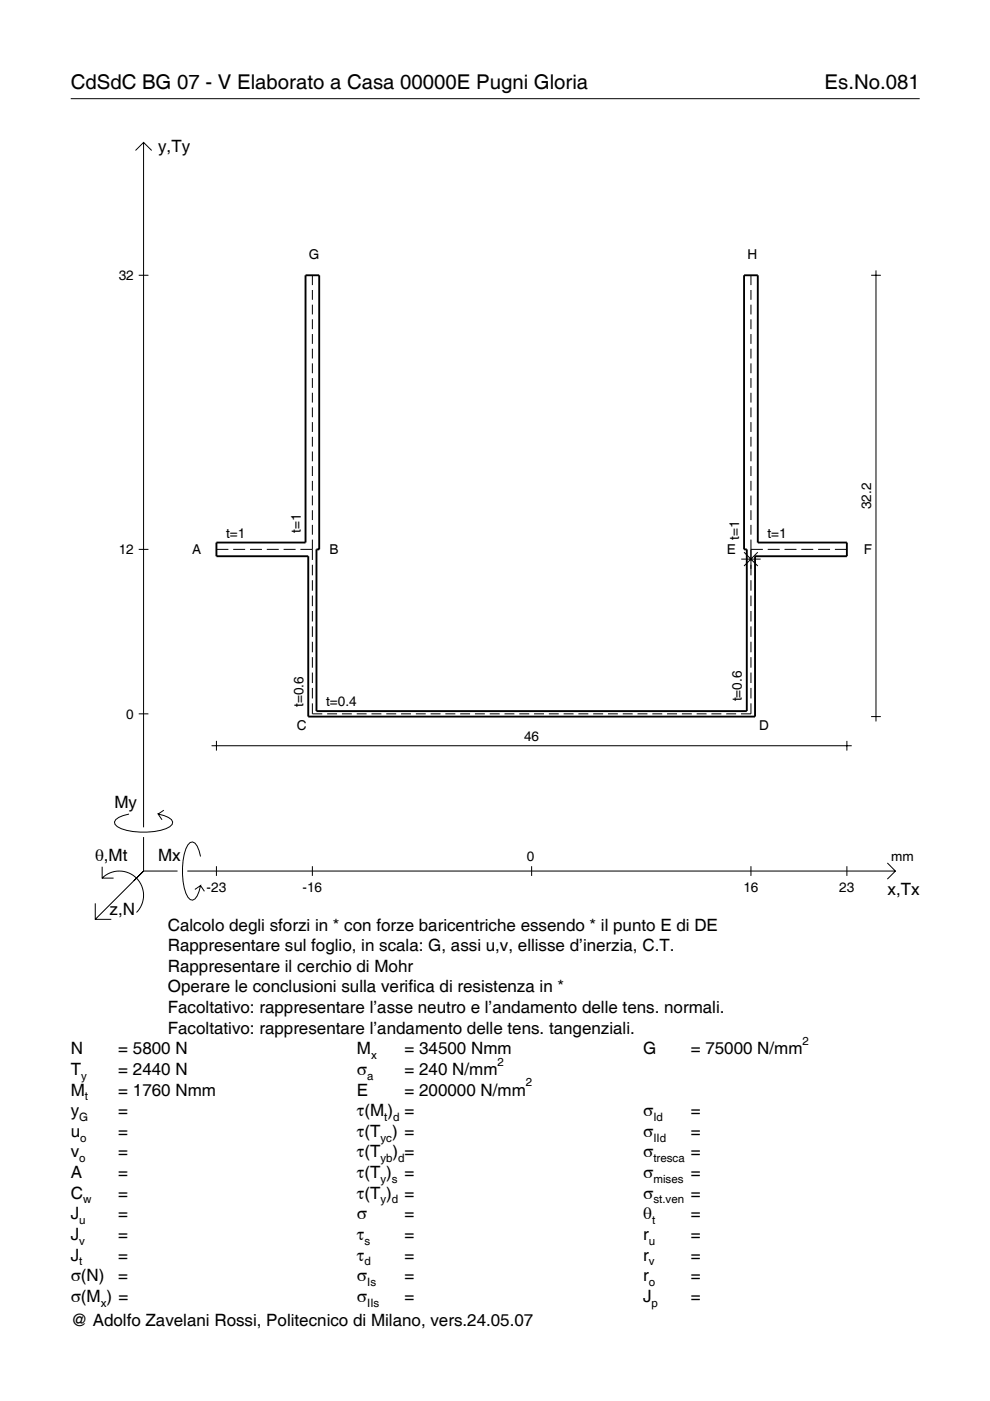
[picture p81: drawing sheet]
<svg xmlns="http://www.w3.org/2000/svg" width="210mm" height="297mm" viewBox="0 0 210 297" stroke-linecap="round" stroke-linejoin="round" font-family="sans-serif">
<defs><g id="words">
<g font-size="4.3">
<text x="15" y="18.9">CdSdC BG 07 - V Elaborato a Casa 00000E Pugni Gloria</text>
<text x="174.8" y="18.9">Es.No.081</text>
</g>
<g font-size="3.6">
<text x="33.5" y="32.3">y,Ty</text>
<text x="24.3" y="171.3">My</text>
<text x="20.1" y="182.6">θ,Mt</text>
<text x="33.5" y="182.6">Mx</text>
<text x="188.2" y="189.8">x,Tx</text>
<text x="23.2" y="193.9">z,N</text>
<text x="35.6" y="197.3">Calcolo degli sforzi in * con forze baricentriche essendo * il punto E di DE</text>
<text x="35.6" y="201.7">Rappresentare sul foglio, in scala: G, assi u,v, ellisse d’inerzia, C.T.</text>
<text x="35.6" y="206">Rappresentare il cerchio di Mohr</text>
<text x="35.6" y="210.4">Operare le conclusioni sulla verifica di resistenza in *</text>
<text x="35.6" y="214.8">Facoltativo: rappresentare l’asse neutro e l’andamento delle tens. normali.</text>
<text x="35.6" y="219.2">Facoltativo: rappresentare l’andamento delle tens. tangenziali.</text>
<text x="15" y="223.5">N</text>
<text x="15" y="227.9">T</text>
<text x="25.1" y="223.5">= 5800 N</text>
<text x="25.1" y="227.9">= 2440 N</text>
<text x="75.7" y="227.9">σ</text>
<text x="75.7" y="223.5">M</text>
<text x="85.8" y="223.5">= 34500 Nmm</text>
<text x="85.8" y="227.9">= 240 N/mm</text>
<text x="136.4" y="223.5">G</text>
<text x="146.5" y="223.5">= 75000 N/mm</text>
<text x="15" y="232.3">M</text>
<text x="25.1" y="232.3">= 1760 Nmm</text>
<text x="75.7" y="232.3">E</text>
<text x="85.8" y="232.3">= 200000 N/mm</text>
<text x="15" y="236.7">y</text>
<text x="25.1" y="236.7">=</text>
<text x="75.7" y="236.7">τ(M ) =</text>
<text x="136.4" y="236.7">σ</text>
<text x="146.5" y="236.7">=</text>
<text x="15" y="241">u</text>
<text x="15" y="245.4">v</text>
<text x="25.1" y="241">=</text>
<text x="25.1" y="245.4">=</text>
<text x="75.7" y="241">τ(T ) =</text>
<text x="75.7" y="245.4">τ(T</text>
<text x="83.3" y="245.4">) =</text>
<text x="136.4" y="241">σ</text>
<text x="136.4" y="245.4">σ</text>
<text x="146.5" y="241">=</text>
<text x="146.5" y="245.4">=</text>
<text x="15" y="249.8">A</text>
<text x="25.1" y="249.8">=</text>
<text x="75.7" y="249.8">τ(T )</text>
<text x="85.8" y="249.8">=</text>
<text x="136.4" y="249.8">σ</text>
<text x="146.5" y="249.8">=</text>
<text x="15" y="254.2">C</text>
<text x="25.1" y="254.2">=</text>
<text x="75.7" y="254.2">τ(T )</text>
<text x="85.8" y="254.2">=</text>
<text x="136.4" y="254.2">σ</text>
<text x="146.5" y="254.2">=</text>
<text x="15" y="258.5">J</text>
<text x="15" y="262.9">J</text>
<text x="25.1" y="258.5">=</text>
<text x="25.1" y="262.9">=</text>
<text x="75.7" y="258.5">σ</text>
<text x="75.7" y="262.9">τ</text>
<text x="85.8" y="258.5">=</text>
<text x="85.8" y="262.9">=</text>
<text x="136.4" y="258.5">θ</text>
<text x="136.4" y="262.9">r</text>
<text x="146.5" y="258.5">=</text>
<text x="146.5" y="262.9">=</text>
<text x="15" y="267.3">J</text>
<text x="25.1" y="267.3">=</text>
<text x="75.7" y="267.3">τ</text>
<text x="85.8" y="267.3">=</text>
<text x="136.4" y="267.3">r</text>
<text x="146.5" y="267.3">=</text>
<text x="15" y="271.7">σ(N)</text>
<text x="25.1" y="271.7">=</text>
<text x="75.7" y="271.7">σ</text>
<text x="85.8" y="271.7">=</text>
<text x="136.4" y="271.7">r</text>
<text x="146.5" y="271.7">=</text>
<text x="15" y="276">σ(M ) =</text>
<text x="15" y="281.2">@ Adolfo Zavelani Rossi, Politecnico di Milano, vers.24.05.07</text>
<text x="75.7" y="276">σ</text>
<text x="85.8" y="276">=</text>
<text x="136.4" y="276">J</text>
<text x="146.5" y="276">=</text>
</g>
<g font-size="2.9">
<text x="25.2" y="59.4">32</text>
<text x="65.5" y="54.9">G</text>
<text x="158.5" y="54.9">H</text>
<text x="184.7" y="108" transform="rotate(-90 184.7 108)">32.2</text>
<text x="63.7" y="113" transform="rotate(-90 63.7 113)">t=1</text>
<text x="25.2" y="117.5">12</text>
<text x="40.8" y="117.4">A</text>
<text x="47.9" y="114">t=1</text>
<text x="69.9" y="117.4">B</text>
<text x="154.1" y="117.4">E</text>
<text x="156.7" y="114.4" transform="rotate(-90 156.7 114.4)">t=1</text>
<text x="162.7" y="114">t=1</text>
<text x="183.2" y="117.4">F</text>
<text x="64.3" y="149.9" transform="rotate(-90 64.3 149.9)">t=0.6</text>
<text x="69.2" y="149.7">t=0.4</text>
<text x="157.3" y="148.7" transform="rotate(-90 157.3 148.7)">t=0.6</text>
<text x="26.8" y="152.4">0</text>
<text x="63" y="154.8">C</text>
<text x="161" y="154.8">D</text>
<text x="111.1" y="157.1">46</text>
<text x="111.7" y="182.6">0</text>
<text x="189" y="182.6">mm</text>
<text x="43.8" y="189.1">-23</text>
<text x="64.1" y="189.1">-16</text>
<text x="157.6" y="189.1">16</text>
<text x="178" y="189.1">23</text>
</g>
<g font-size="2.4">
<text x="170.2" y="221.5">2</text>
<text x="78.7" y="224.5">x</text>
<text x="105.5" y="225.9">2</text>
<text x="17.2" y="228.9">y</text>
<text x="18" y="233.3">t</text>
<text x="77.9" y="228.9">a</text>
<text x="111.5" y="230.3">2</text>
<text x="16.8" y="237.7">G</text>
<text x="81.5" y="237.7">t d</text>
<text x="138.5" y="237.7">Id</text>
<text x="17" y="242">o</text>
<text x="80.7" y="242">yc</text>
<text x="138.5" y="242">IId</text>
<text x="16.8" y="246.4">o</text>
<text x="80.7" y="246.4">yb d</text>
<text x="80.7" y="250.8">y s</text>
<text x="138.5" y="246.4">tresca</text>
<text x="138.5" y="250.8">mises</text>
<text x="17.6" y="255.2">w</text>
<text x="80.7" y="255.2">y d</text>
<text x="138.5" y="255.2">st.ven</text>
<text x="16.8" y="259.5">u</text>
<text x="16.8" y="263.9">v</text>
<text x="77.3" y="263.9">s</text>
<text x="137.6" y="263.9">u</text>
<text x="138.2" y="259.5">t</text>
<text x="16.8" y="268.3">t</text>
<text x="77.3" y="268.3">d</text>
<text x="137.6" y="268.3">v</text>
<text x="77.9" y="272.7">Is</text>
<text x="137.6" y="272.7">o</text>
<text x="21.4" y="277">x</text>
<text x="77.9" y="277">IIs</text>
<text x="138.2" y="277">p</text>
</g>
</g></defs>
<g fill="none" stroke="#000" stroke-width=".21">
<path d="M15 20.9h180M28.7 31.9l1.7-1.7 1.8 1.7M30.4 30.2v145.2M29.4 58.4h2.1M66.2 58.4v2.1M159.2 58.4v2.1M184.7 58.4h2.1M185.7 57.3v95.7M66.2 61.5v2.1M66.2 64.6v2.1M66.2 67.7v2.1M66.2 70.8v2.1"/>
<path d="M66.2 73.9v2.1M66.2 77v2.1M159.2 61.5v2.1M159.2 64.6v2.1M159.2 67.7v2.1M159.2 70.8v2.1M159.2 73.9v2.1M159.2 77v2.1M66.2 80.2v2M66.2 83.3v2.1M66.2 86.4v2.1M66.2 89.5v2.1"/>
<path d="M66.2 92.6v2.1M66.2 95.7v2.1M66.2 98.8v2.1M159.2 80.2v2M159.2 83.3v2.1M159.2 86.4v2.1M159.2 89.5v2.1M159.2 92.6v2.1M159.2 95.7v2.1M159.2 98.8v2.1M29.4 116.5h2.1M45.9 116.5h2.5"/>
<path d="M49.4 116.5h2.6M53 116.5h2.5M56.6 116.5h2.5M60.1 116.5h2.6M63.7 116.5h2.5M66.2 102v2M66.2 105.1v2M66.2 108.2v2.1M66.2 111.3v2.1M66.2 114.4v4.3M66.2 119.7v2.3M157.2 118.5h4.1"/>
<path d="M157.8 117.1l2.9 2.9M159.2 116.5h2.5M159.2 102v2M159.2 105.1v2M159.2 108.2v2.1M159.2 111.3v2.1M159.2 114.4v7.6M160.7 117.1l-2.9 2.9M162.8 116.5h2.5M166.3 116.5h2.6M169.9 116.5h2.5M173.5 116.5h2.5"/>
<path d="M177 116.5h2.6M66.2 123v2.2M66.2 126.3v2.2M66.2 129.5v2.3M66.2 132.8v2.2M66.2 136.1v2.2M66.2 139.3v2.3M159.2 123v2.2M159.2 126.3v2.2M159.2 129.5v2.3M159.2 132.8v2.2M159.2 136.1v2.2"/>
<path d="M159.2 139.3v2.3M29.4 151.4h2.1M44.9 158.1h135.7M45.9 157.1v2M66.2 149.1v2.3h2.1M66.2 142.6v2.2M66.2 145.9v2.2M69.4 151.4h2.1M72.5 151.4h2.1M75.6 151.4h2.1M78.8 151.4h2.1M81.9 151.4h2.1"/>
<path d="M85 151.4h2.1M88.2 151.4h2.1M91.3 151.4h2.1M94.4 151.4h2.1M97.6 151.4h2.1M100.7 151.4h2.1M103.8 151.4h2.1M107 151.4h2.1M110.1 151.4h2.1M113.2 151.4h2.1M116.4 151.4h2.1M119.5 151.4h2.1"/>
<path d="M122.6 151.4h2.1M125.8 151.4h2.1M128.9 151.4h2.1M132 151.4h2.1M135.2 151.4h2.1M138.3 151.4h2.1M141.4 151.4h2.1M144.6 151.4h2.1M147.7 151.4h2.1M150.8 151.4h2.1M154 151.4h2.1M159.2 149.1v2.3h-2.1"/>
<path d="M159.2 142.6v2.2M159.2 145.9v2.2M179.6 157.1v2M184.7 151.9h2.1M27.3 172.6a3.6 3.6 0 0 0-3 1.7l.1 .5a5.7 5.7 0 0 0 3.8 1.5 13.3 13.3 0 0 0 7.8-1l.5-.5 .1-.5a3.6 3.6 0 0 0-3.1-1.7l.8 1.2M30.4 177.5v7.2M34.7 171.8l-1.2 .8M20.2 191.5v3.4h3.4M21.7 186.2a5.1 5.1 0 0 1 7.2 0 5.1 5.1 0 0 1 0 7.3M21.7 183.8v2.4h2.4M30.4 184.7l-10.2 10.2M30.4 184.7l-2 2"/>
<path d="M30.4 184.7h7.2M39.7 184.7h150.1M42.5 181.6a3.6 3.6 0 0 0-1.7-3.1l-.5 .1a5.7 5.7 0 0 0-1.5 3.8 13.3 13.3 0 0 0 1 7.8l.5 .5 .5 .2a3.6 3.6 0 0 0 1.7-3.1l-1.2 .8M42.5 187.8l.8 1.2M45.9 183.7v2M66.2 183.7v2M112.7 183.7v2M159.2 183.7v2M179.6 183.7v2M188.1 183l1.7 1.7-1.7 1.7"/>
</g>
<path d="M64.8 58.4h2.9v58.1h-.6v34.3h91.2v-34.3h-.5v-58.1h2.9v56.6h18.9v2.9h-19.5v34h-94.7v-34h-19.5v-2.9h18.9z" fill="none" stroke="#000" stroke-width=".4"/>
<use href="#words"/>
</svg>
